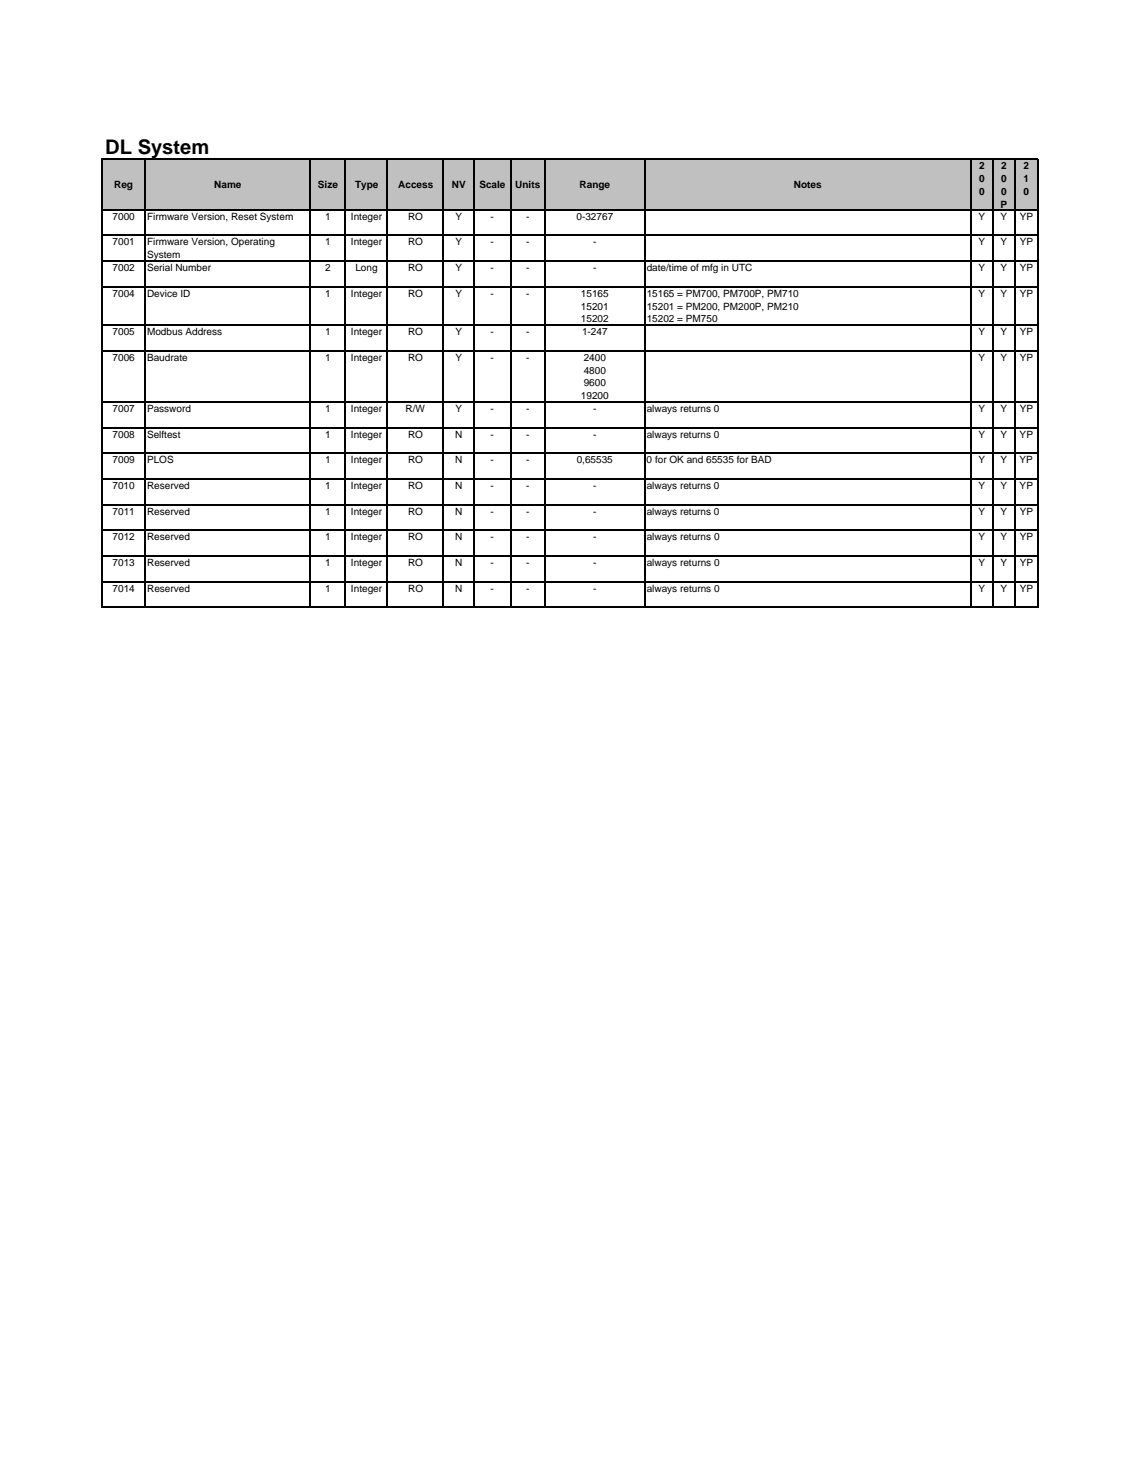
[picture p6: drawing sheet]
<svg xmlns="http://www.w3.org/2000/svg" width="216mm" height="279mm" viewBox="0 0 216 279" stroke-linecap="round" stroke-linejoin="round" font-family="sans-serif">
<defs><g id="words">
<text font-size="3.8" x="19.8" y="28.9">DL System</text>
<g font-size="1.9">
<text x="21.5" y="35.4">Reg</text>
<text x="40.3" y="35.4">Name</text>
<text x="59.8" y="35.4">Size</text>
<text x="66.8" y="35.4">Type</text>
<text x="75" y="35.4">Access</text>
<text x="85" y="35.4">NV</text>
<text x="90.2" y="35.4">Scale</text>
<text x="97" y="35.4">Units</text>
<text x="109.1" y="35.4">Range</text>
<text x="149.4" y="35.4">Notes</text>
<text x="184.3" y="31.8">2</text>
<text x="184.3" y="34.3">0</text>
<text x="188.4" y="31.8">2</text>
<text x="188.4" y="34.3">0</text>
<text x="192.7" y="31.8">2</text>
<text x="192.7" y="34.3">1</text>
<text x="21.2" y="41.4">7000</text>
<text x="27.7" y="41.4">Firmware Version, Reset System</text>
<text x="61.2" y="41.4">1</text>
<text x="66.1" y="41.4">Integer</text>
<text x="76.8" y="41.4">RO</text>
<text x="85.7" y="41.4">Y</text>
<text x="92.4" y="41.4">-</text>
<text x="99" y="41.4">-</text>
<text x="108.5" y="41.4">0-32767</text>
<text x="184.2" y="41.4">Y</text>
<text x="184.3" y="36.7">0</text>
<text x="188.3" y="39.2">P</text>
<text x="188.3" y="41.4">Y</text>
<text x="188.4" y="36.7">0</text>
<text x="191.9" y="41.4">YP</text>
<text x="192.7" y="36.8">0</text>
<text x="21.2" y="46.2">7001</text>
<text x="27.7" y="46.2">Firmware Version, Operating</text>
<text x="61.2" y="46.2">1</text>
<text x="66.1" y="46.2">Integer</text>
<text x="76.8" y="46.2">RO</text>
<text x="85.7" y="46.2">Y</text>
<text x="92.4" y="46.2">-</text>
<text x="99" y="46.2">-</text>
<text x="111.6" y="46.2">-</text>
<text x="184.2" y="46.2">Y</text>
<text x="188.3" y="46.2">Y</text>
<text x="191.9" y="46.2">YP</text>
<text x="21.2" y="51">7002</text>
<text x="27.7" y="51">Serial Number</text>
<text x="27.7" y="48.6">System</text>
<text x="61.2" y="51">2</text>
<text x="66.9" y="51">Long</text>
<text x="76.8" y="51">RO</text>
<text x="85.7" y="51">Y</text>
<text x="92.3" y="51">-</text>
<text x="99" y="51">-</text>
<text x="111.6" y="51">-</text>
<text x="121.7" y="51">date/time of mfg in UTC</text>
<text x="184.2" y="51">Y</text>
<text x="188.3" y="51">Y</text>
<text x="191.9" y="51">YP</text>
<text x="21.2" y="55.9">7004</text>
<text x="27.7" y="55.9">Device ID</text>
<text x="61.2" y="55.9">1</text>
<text x="66.1" y="55.9">Integer</text>
<text x="76.8" y="55.9">RO</text>
<text x="85.7" y="55.9">Y</text>
<text x="92.4" y="55.9">-</text>
<text x="99" y="55.9">-</text>
<text x="109.3" y="55.9">15165</text>
<text x="109.3" y="58.3">15201</text>
<text x="121.7" y="55.9">15165 = PM700, PM700P, PM710</text>
<text x="121.7" y="58.3">15201 = PM200, PM200P, PM210</text>
<text x="184.2" y="55.9">Y</text>
<text x="188.3" y="55.9">Y</text>
<text x="191.9" y="55.9">YP</text>
<text x="21.2" y="63.1">7005</text>
<text x="27.7" y="63.1">Modbus Address</text>
<text x="61.2" y="63.1">1</text>
<text x="66.1" y="63.1">Integer</text>
<text x="76.8" y="63.1">RO</text>
<text x="85.7" y="63.1">Y</text>
<text x="92.3" y="63.1">-</text>
<text x="99" y="63.1">-</text>
<text x="109.3" y="60.7">15202</text>
<text x="109.6" y="63.1">1-247</text>
<text x="121.7" y="60.7">15202 = PM750</text>
<text x="184.2" y="63.1">Y</text>
<text x="188.3" y="63.1">Y</text>
<text x="191.9" y="63.1">YP</text>
<text x="21.2" y="67.9">7006</text>
<text x="27.7" y="67.9">Baudrate</text>
<text x="61.2" y="67.9">1</text>
<text x="66.1" y="67.9">Integer</text>
<text x="76.8" y="67.9">RO</text>
<text x="85.7" y="67.9">Y</text>
<text x="92.4" y="67.9">-</text>
<text x="99" y="67.9">-</text>
<text x="109.9" y="67.9">2400</text>
<text x="109.9" y="70.3">4800</text>
<text x="184.2" y="67.9">Y</text>
<text x="188.3" y="67.9">Y</text>
<text x="191.9" y="67.9">YP</text>
<text x="21.2" y="77.6">7007</text>
<text x="27.7" y="77.6">Password</text>
<text x="61.2" y="77.6">1</text>
<text x="66.1" y="77.6">Integer</text>
<text x="76.3" y="77.6">R/W</text>
<text x="85.7" y="77.6">Y</text>
<text x="92.3" y="77.6">-</text>
<text x="99" y="77.6">-</text>
<text x="109.3" y="75.2">19200</text>
<text x="109.9" y="72.8">9600</text>
<text x="111.6" y="77.6">-</text>
<text x="121.7" y="77.6">always returns 0</text>
<text x="184.2" y="77.6">Y</text>
<text x="188.3" y="77.6">Y</text>
<text x="191.9" y="77.6">YP</text>
<text x="21.2" y="82.4">7008</text>
<text x="27.7" y="82.4">Selftest</text>
<text x="61.2" y="82.4">1</text>
<text x="66.1" y="82.4">Integer</text>
<text x="76.8" y="82.4">RO</text>
<text x="85.7" y="82.4">N</text>
<text x="92.3" y="82.4">-</text>
<text x="99" y="82.4">-</text>
<text x="111.6" y="82.4">-</text>
<text x="121.7" y="82.4">always returns 0</text>
<text x="184.2" y="82.4">Y</text>
<text x="188.3" y="82.4">Y</text>
<text x="191.9" y="82.4">YP</text>
<text x="21.2" y="87.2">7009</text>
<text x="27.7" y="87.2">PLOS</text>
<text x="61.2" y="87.2">1</text>
<text x="66.1" y="87.2">Integer</text>
<text x="76.8" y="87.2">RO</text>
<text x="85.7" y="87.2">N</text>
<text x="92.3" y="87.2">-</text>
<text x="99" y="87.2">-</text>
<text x="108.6" y="87.2">0,65535</text>
<text x="121.7" y="87.2">0 for OK and 65535 for BAD</text>
<text x="184.2" y="87.2">Y</text>
<text x="188.3" y="87.2">Y</text>
<text x="191.9" y="87.2">YP</text>
<text x="21.2" y="92.1">7010</text>
<text x="27.7" y="92.1">Reserved</text>
<text x="61.2" y="92.1">1</text>
<text x="66.1" y="92.1">Integer</text>
<text x="76.8" y="92.1">RO</text>
<text x="85.7" y="92.1">N</text>
<text x="92.3" y="92.1">-</text>
<text x="99" y="92.1">-</text>
<text x="111.6" y="92.1">-</text>
<text x="121.7" y="92.1">always returns 0</text>
<text x="184.2" y="92.1">Y</text>
<text x="188.3" y="92.1">Y</text>
<text x="191.9" y="92.1">YP</text>
<text x="21.2" y="96.9">7011</text>
<text x="21.2" y="101.7">7012</text>
<text x="27.7" y="96.9">Reserved</text>
<text x="27.7" y="101.7">Reserved</text>
<text x="61.2" y="96.9">1</text>
<text x="61.2" y="101.7">1</text>
<text x="66.1" y="96.9">Integer</text>
<text x="66.1" y="101.7">Integer</text>
<text x="76.8" y="96.9">RO</text>
<text x="76.8" y="101.7">RO</text>
<text x="85.7" y="96.9">N</text>
<text x="85.7" y="101.7">N</text>
<text x="92.3" y="96.9">-</text>
<text x="92.4" y="101.7">-</text>
<text x="99" y="96.9">-</text>
<text x="99" y="101.7">-</text>
<text x="111.6" y="96.9">-</text>
<text x="111.6" y="101.7">-</text>
<text x="121.7" y="96.9">always returns 0</text>
<text x="121.7" y="101.7">always returns 0</text>
<text x="184.2" y="96.9">Y</text>
<text x="184.2" y="101.7">Y</text>
<text x="188.3" y="96.9">Y</text>
<text x="188.3" y="101.7">Y</text>
<text x="191.9" y="96.9">YP</text>
<text x="191.9" y="101.7">YP</text>
<text x="21.2" y="106.5">7013</text>
<text x="27.7" y="106.5">Reserved</text>
<text x="61.2" y="106.5">1</text>
<text x="66.1" y="106.5">Integer</text>
<text x="76.8" y="106.5">RO</text>
<text x="85.7" y="106.5">N</text>
<text x="92.4" y="106.5">-</text>
<text x="99" y="106.5">-</text>
<text x="111.6" y="106.5">-</text>
<text x="121.7" y="106.5">always returns 0</text>
<text x="184.2" y="106.5">Y</text>
<text x="188.3" y="106.5">Y</text>
<text x="191.9" y="106.5">YP</text>
<text x="21.2" y="111.4">7014</text>
<text x="27.7" y="111.4">Reserved</text>
<text x="61.2" y="111.4">1</text>
<text x="66.1" y="111.4">Integer</text>
<text x="76.8" y="111.4">RO</text>
<text x="85.7" y="111.4">N</text>
<text x="92.4" y="111.4">-</text>
<text x="99" y="111.4">-</text>
<text x="111.6" y="111.4">-</text>
<text x="121.7" y="111.4">always returns 0</text>
<text x="184.2" y="111.4">Y</text>
<text x="188.3" y="111.4">Y</text>
<text x="191.9" y="111.4">YP</text>
</g>
</g></defs>
<path d="M19.3 29.8h176v9.7h-176z" fill="#c0c0c0"/>
<g fill="none" stroke="#000" stroke-width=".23">
<path d="M19.2 29.7v84.7M19.3 29.9h176.1M19.3 39.5h176.1M27.3 30v84.4M58.4 30v84.4M65 30v84.4M72.9 30v84.4M83.5 30v84.4M89.2 30v84.4M96.1 30v84.4M102.5 30v84.4M121.3 30v84.4"/>
<path d="M182.7 30v84.4M186.8 30v84.4M191 30v84.4M195.3 30v84.4M19.3 44.3h176.1M19.3 49.2h176.1M19.3 54h176.1M19.3 61.2h176.1M19.3 66.1h176.1M19.3 75.7h176.1M19.3 80.5h176.1M19.3 85.4h176.1"/>
<path d="M19.3 90.2h176.1M19.3 95h176.1M19.3 99.8h176.1M19.3 104.7h176.1M19.3 109.5h176.1M19.3 114.3h176.1"/>
</g>
<use href="#words"/>
</svg>
